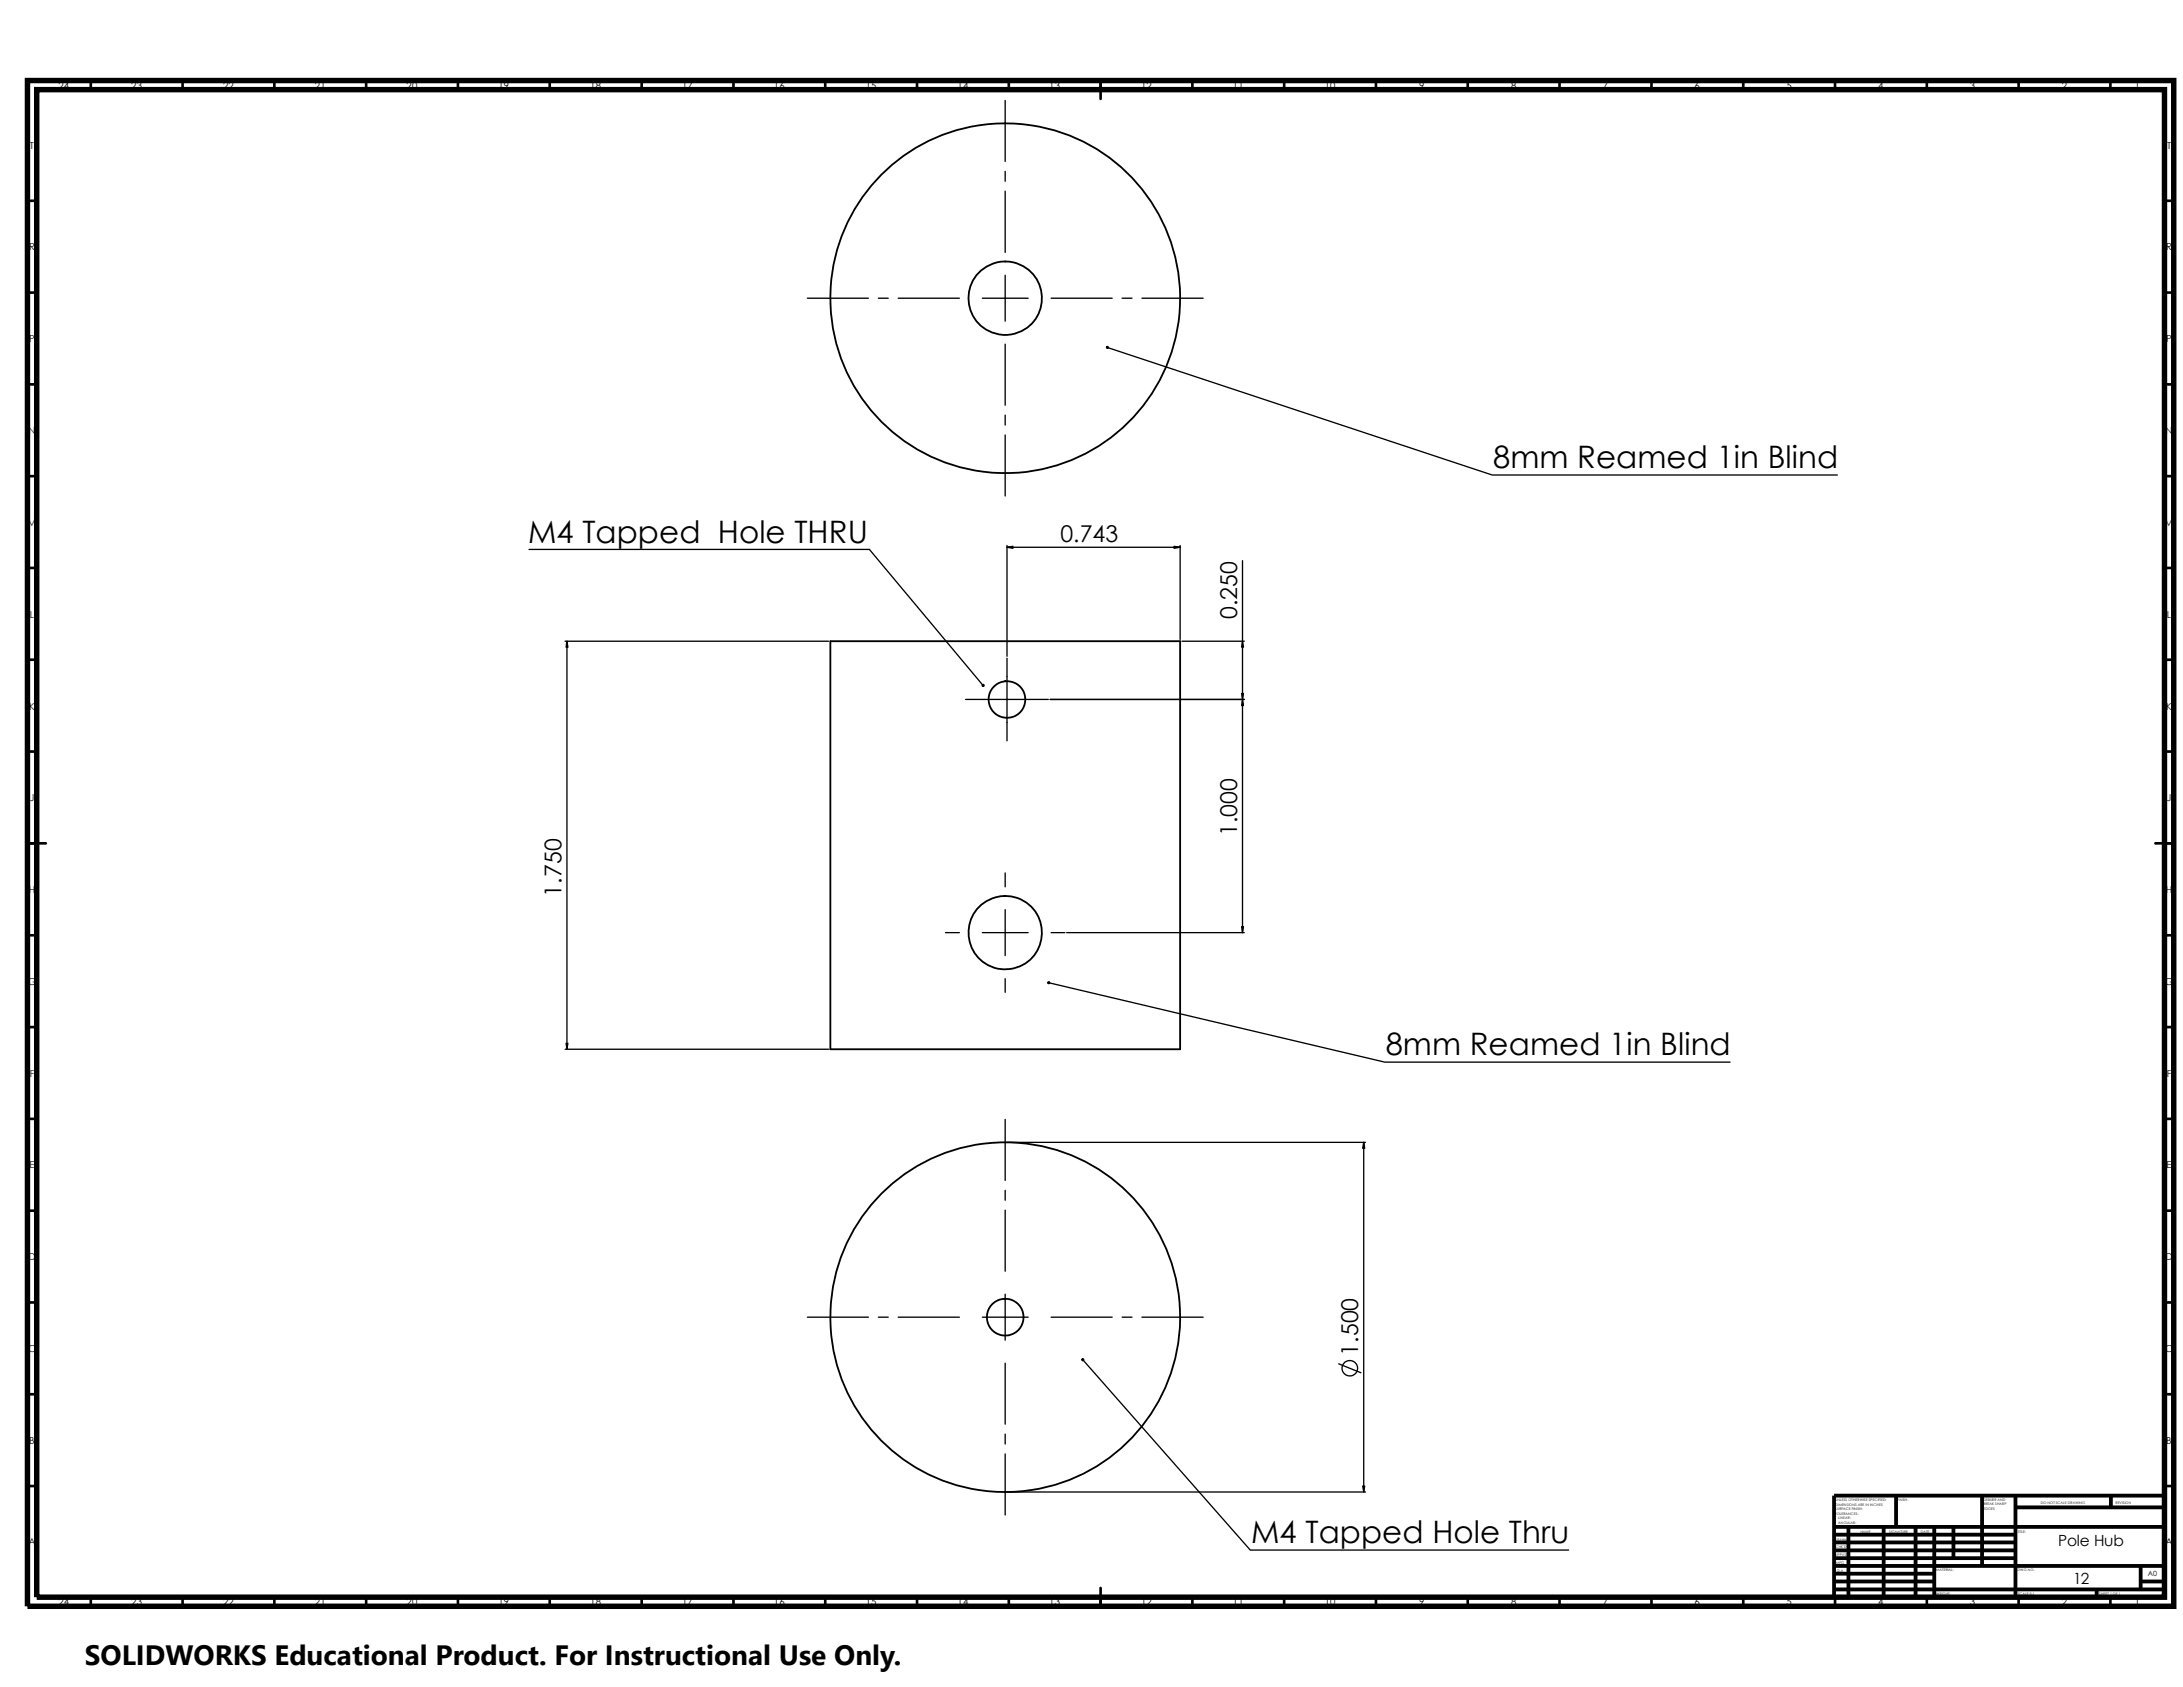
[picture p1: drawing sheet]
<svg xmlns="http://www.w3.org/2000/svg" width="279mm" height="216mm" viewBox="0 0 279 216" stroke-linecap="round" stroke-linejoin="round" font-family="sans-serif">
<defs><g id="words">
<g font-size="4">
<text x="191.1" y="59.9">8mm Reamed 1in Blind</text>
<text x="67.6" y="69.4">M4 Tapped Hole THRU</text>
<text x="177.4" y="135.1">8mm Reamed 1in Blind</text>
<text x="160.1" y="197.5">M4 Tapped Hole Thru</text>
</g>
<text font-size="3.6" x="10.9" y="213">SOLIDWORKS Educational Product. For Instructional Use Only.</text>
<g font-size="3">
<text x="135.7" y="69.4">0.743</text>
<text x="158.3" y="79.2" transform="rotate(-90 158.3 79.2)">0.250</text>
<text x="158.3" y="107" transform="rotate(-90 158.3 107)">1.000</text>
<text x="71.9" y="114.7" transform="rotate(-90 71.9 114.7)">1.750</text>
<text x="173.8" y="173.5" transform="rotate(-90 173.8 173.5)">1.500</text>
</g>
<g font-size="2">
<text x="263.4" y="197.8">Pole Hub</text>
<text x="265.3" y="202.7">12</text>
</g>
<g font-size="1.2">
<text x="7.5" y="11.4">24</text>
<text x="16.8" y="11.4">23</text>
<text x="28.6" y="11.4">22</text>
<text x="40.3" y="11.4">21</text>
<text x="52" y="11.4">20</text>
<text x="63.8" y="11.4">19</text>
<text x="75.5" y="11.4">18</text>
<text x="87.3" y="11.4">17</text>
<text x="99.1" y="11.4">16</text>
<text x="110.8" y="11.4">15</text>
<text x="122.6" y="11.4">14</text>
<text x="134.3" y="11.4">13</text>
<text x="146.1" y="11.4">12</text>
<text x="157.8" y="11.4">11</text>
<text x="169.5" y="11.4">10</text>
<text x="181.7" y="11.4">9</text>
<text x="193.4" y="11.4">8</text>
<text x="205.1" y="11.4">7</text>
<text x="216.9" y="11.4">6</text>
<text x="228.6" y="11.4">5</text>
<text x="240.4" y="11.4">4</text>
<text x="252.1" y="11.4">3</text>
<text x="263.9" y="11.4">2</text>
<text x="273.2" y="11.4">1</text>
<text x="3.8" y="19.1">T</text>
<text x="277.4" y="19.1">T</text>
<text x="3.7" y="32">R</text>
<text x="277.2" y="32">R</text>
<text x="3.7" y="43.8">P</text>
<text x="277.3" y="43.8">P</text>
<text x="3.6" y="55.6">N</text>
<text x="277.2" y="55.6">N</text>
<text x="3.5" y="67.3">M</text>
<text x="277.1" y="67.3">M</text>
<text x="3.8" y="79.1">L</text>
<text x="277.3" y="79.1">L</text>
<text x="3.7" y="90.8">K</text>
<text x="277.3" y="90.8">K</text>
<text x="3.8" y="102.6">J</text>
<text x="277.3" y="102.6">J</text>
<text x="3.7" y="114.3">H</text>
<text x="277.2" y="114.3">H</text>
<text x="3.6" y="126">G</text>
<text x="277.1" y="126">G</text>
<text x="3.8" y="137.8">F</text>
<text x="277.3" y="137.8">F</text>
<text x="3.8" y="149.5">E</text>
<text x="277.3" y="149.5">E</text>
<text x="3.6" y="161.3">D</text>
<text x="277.2" y="161.3">D</text>
<text x="3.6" y="173">C</text>
<text x="277.1" y="173">C</text>
<text x="3.7" y="184.8">B</text>
<text x="277.3" y="184.8">B</text>
<text x="3.6" y="197.8">A</text>
<text x="277.2" y="197.8">A</text>
<text x="7.5" y="205.5">24</text>
<text x="16.8" y="205.5">23</text>
<text x="28.6" y="205.5">22</text>
<text x="40.3" y="205.5">21</text>
<text x="52" y="205.5">20</text>
<text x="63.8" y="205.5">19</text>
<text x="75.5" y="205.5">18</text>
<text x="87.3" y="205.5">17</text>
<text x="99.1" y="205.5">16</text>
<text x="110.8" y="205.5">15</text>
<text x="122.6" y="205.5">14</text>
<text x="134.3" y="205.5">13</text>
<text x="146.1" y="205.5">12</text>
<text x="157.8" y="205.5">11</text>
<text x="169.5" y="205.5">10</text>
<text x="181.7" y="205.5">9</text>
<text x="193.4" y="205.5">8</text>
<text x="205.1" y="205.5">7</text>
<text x="216.9" y="205.5">6</text>
<text x="228.6" y="205.5">5</text>
<text x="240.4" y="205.5">4</text>
<text x="252.1" y="205.5">3</text>
<text x="263.9" y="205.5">2</text>
<text x="273.2" y="205.5">1</text>
</g>
<text font-size=".9" x="274.9" y="201.7">A0</text>
<g font-size=".4">
<text x="234.9" y="193.9">TOLERANCES:</text>
<text x="234.9" y="192.1">UNLESS OTHERWISE SPECIFIED:</text>
<text x="234.9" y="192.7">DIMENSIONS ARE IN INCHES</text>
<text x="234.9" y="193.3">SURFACE FINISH:</text>
<text x="234.9" y="197.2">DRAWN</text>
<text x="235.3" y="195">ANGULAR:</text>
<text x="235.3" y="194.5">LINEAR:</text>
<text x="238.1" y="196.2">NAME</text>
<text x="241.8" y="196.2">SIGNATURE</text>
<text x="242.8" y="192.1">FINISH:</text>
<text x="245.8" y="196.2">DATE</text>
<text x="253.9" y="193.3">EDGES</text>
<text x="253.9" y="192.1">DEBURR AND</text>
<text x="253.9" y="192.7">BREAK SHARP</text>
<text x="258.3" y="196.2">TITLE:</text>
<text x="261.2" y="192.4">DO NOT SCALE DRAWING</text>
<text x="270.8" y="192.5">REVISION</text>
<text x="234.8" y="199.1">APPV'D</text>
<text x="235" y="198.2">CHK'D</text>
<text x="235" y="200.1">MFG</text>
<text x="235.1" y="201.1">Q.A</text>
<text x="247.8" y="201">MATERIAL:</text>
<text x="258.2" y="201">DWG NO.</text>
<text x="247.8" y="204.1">WEIGHT:</text>
<text x="258.3" y="204.1">SCALE:5:1</text>
<text x="268.7" y="204.1">SHEET 1 OF 1</text>
</g>
</g></defs>
<g fill="none" stroke="#000" stroke-width=".34">
<path d="M11.6 10.3v1.2M23.4 10.3v1.2M35.1 10.3v1.2M46.9 10.3v1.2M58.6 10.3v1.2M70.4 10.3v1.2M82.1 10.3v1.2M93.9 10.3v1.2M105.6 10.3v1.2M117.4 10.3v1.2M129.1 10.3v1.2M140.9 10.3v2.4"/>
<path d="M152.6 10.3v1.2M164.4 10.3v1.2M176.1 10.3v1.2M187.9 10.3v1.2M199.6 10.3v1.2M211.4 10.3v1.2M223.1 10.3v1.2M234.9 10.3v1.2M246.6 10.3v1.2M258.4 10.3v1.2M270.1 10.3v1.2M3.5 37.4h1.2"/>
<path d="M3.5 25.7h1.2M277 37.4h1.2M277 25.7h1.2M3.5 49.2h1.2M277 49.2h1.2M3.5 72.7h1.2M3.5 60.9h1.2M277 72.7h1.2M277 60.9h1.2M3.5 96.2h1.2M3.5 84.4h1.2M277 96.2h1.2"/>
<path d="M277 84.4h1.2M3.5 107.9h2.4M3.5 119.7h1.2M275.9 107.9h2.3M277 119.7h1.2M3.5 131.4h1.2M277 131.4h1.2M3.5 154.9h1.2M3.5 143.2h1.2M277 154.9h1.2M277 143.2h1.2M3.5 178.4h1.2"/>
<path d="M3.5 166.7h1.2M277 178.4h1.2M277 166.7h1.2M3.5 190.2h1.2M277 190.2h1.2M11.6 204.4v1.2M23.4 204.4v1.2M35.1 204.4v1.2M46.9 204.4v1.2M58.6 204.4v1.2M70.4 204.4v1.2M82.1 204.4v1.2"/>
<path d="M93.9 204.4v1.2M105.6 204.4v1.2M117.4 204.4v1.2M129.1 204.4v1.2M140.9 203.2v2.4M152.6 204.4v1.2M164.4 204.4v1.2M176.1 204.4v1.2M187.9 204.4v1.2M199.6 204.4v1.2M211.4 204.4v1.2M223.1 204.4v1.2"/>
<path d="M234.9 204.4v1.2M246.6 204.4v1.2M258.4 204.4v1.2M270.1 204.4v1.2"/>
</g>
<g fill="none" stroke="#000" stroke-width=".49">
<path d="M234.7 198.4h23.3M234.7 195.4h42.3M234.7 197.4h23.3M234.7 199.4h23.3M234.7 196.4h23.3M236.6 195.4v9M241.1 195.4v9M242.7 191.4v4M245.2 195.4v9M247.6 195.4v9M250 195.4v4M253.7 191.4v9"/>
<path d="M258 192.9h19M258 191.4v13M270.2 191.4v1.5M277 191.4h-42.3v13M234.7 202.4h12.9M234.7 201.4h12.9M234.7 200.4h42.3M234.7 203.4h42.3M268.4 203.4v1M274 200.4v3M274 202.4h3"/>
</g>
<path d="M3.5 10.3h274.7v195.3h-274.7zM4.7 11.5h272.3v192.9h-272.3z" fill="none" stroke="#000" stroke-width=".7" stroke-linecap="butt"/>
<g fill="none" stroke="#000" stroke-width=".23">
<path d="M106.3 82.1h44.7v52.2h-44.7z"/>
<circle cx="128.7" cy="38.2" r="4.7"/>
<circle cx="128.7" cy="38.2" r="22.4"/>
<circle cx="128.9" cy="89.5" r="2.35"/>
<circle cx="128.7" cy="119.4" r="4.7"/>
<circle cx="128.7" cy="168.6" r="22.4"/>
<circle cx="128.7" cy="168.6" r="2.35"/>
</g>
<g fill="none" stroke="#000" stroke-width=".17">
<path d="M128.7 12.8v7.9M103.3 38.2h7.8M112.4 38.2h1.3M115 38.2h7.8M125.7 38.2h5.9M128.7 21.9v1.3M128.7 24.5v7.8M128.7 35.2v5.9M134.5 38.2h7.8M143.6 38.2h1.3M146.2 38.2h7.8M128.7 44v7.9"/>
<path d="M128.7 53.1v1.3M128.7 55.7v7.8M141.7 44.5l49.3 16.3h44.2M67.7 70.3h43.6l14.5 17.4M128.9 69.8v14.2M128.9 70h22.1M151 69.8v12M159 71.8v47.6M72.3 82.1h33.7M72.6 82.1v52.2M123.6 89.5h10.6M128.9 84.2v10.6"/>
<path d="M134.4 89.5h24.9M151.3 82.1h8M121 119.4h1.8M125.7 119.4h5.9M128.7 111.7v1.8M128.7 116.4v5.9M134.5 119.4h1.8M136.5 119.4h22.8M72.3 134.3h33.7M128.7 125.2v1.8M134.2 125.8l43 10.1h44.2M128.7 143.3v7.8"/>
<path d="M128.7 152.3v1.3M128.7 154.9v7.8M128.9 146.2h45.9M174.5 146.2v44.7M103.3 168.6h7.8M112.4 168.6h1.3M115 168.6h7.8M125.7 168.6h5.9M128.7 165.6v5.9M128.7 174.5v7.8M134.5 168.6h7.8M138.6 174l21.4 24.4h40.8"/>
<path d="M143.6 168.6h1.3M146.2 168.6h7.8M171.3 174.5l2.9 1.2M128.7 183.5v1.3M128.7 186.1v7.8M128.9 190.9h45.9"/>
<circle cx="172.8" cy="175.1" r=".99"/>
</g>
<g fill="#000" stroke="#000" stroke-width=".17">
<path d="M141.6 44.4h.2v.1l-.1 .1-.1-.2 .1 .1z" fill-rule="evenodd"/>
<path d="M128.9 70l.7-.1v.3z" fill-rule="evenodd"/>
<path d="M150.3 69.9l.7 .1-.7 .2z" fill-rule="evenodd"/>
<path d="M72.6 82.1l.1 .7h-.2z" fill-rule="evenodd"/>
<path d="M125.7 87.7l.2-.1v.2l-.1-.1 .1 .1h-.2z" fill-rule="evenodd"/>
<path d="M158.9 88.8h.3l-.2 .7z" fill-rule="evenodd"/>
<path d="M159 82.1l.2 .7h-.3z" fill-rule="evenodd"/>
<path d="M159 89.5l.2 .8h-.3z" fill-rule="evenodd"/>
<path d="M158.9 118.6h.3l-.2 .8z" fill-rule="evenodd"/>
<path d="M72.5 133.5h.2l-.1 .8z" fill-rule="evenodd"/>
<path d="M134.1 125.7h.2v.2h-.1l-.1-.1h.1z" fill-rule="evenodd"/>
<path d="M174.5 146.2l.2 .8h-.3z" fill-rule="evenodd"/>
<path d="M138.5 173.9h.1l.1 .2h-.2v-.2l.1 .1z" fill-rule="evenodd"/>
<path d="M174.4 190.2h.3l-.2 .7z" fill-rule="evenodd"/>
</g>
<path d="M10.9 209.2h104.7v6.7h-104.7z" fill="#fff"/>
<use href="#words"/>
</svg>
